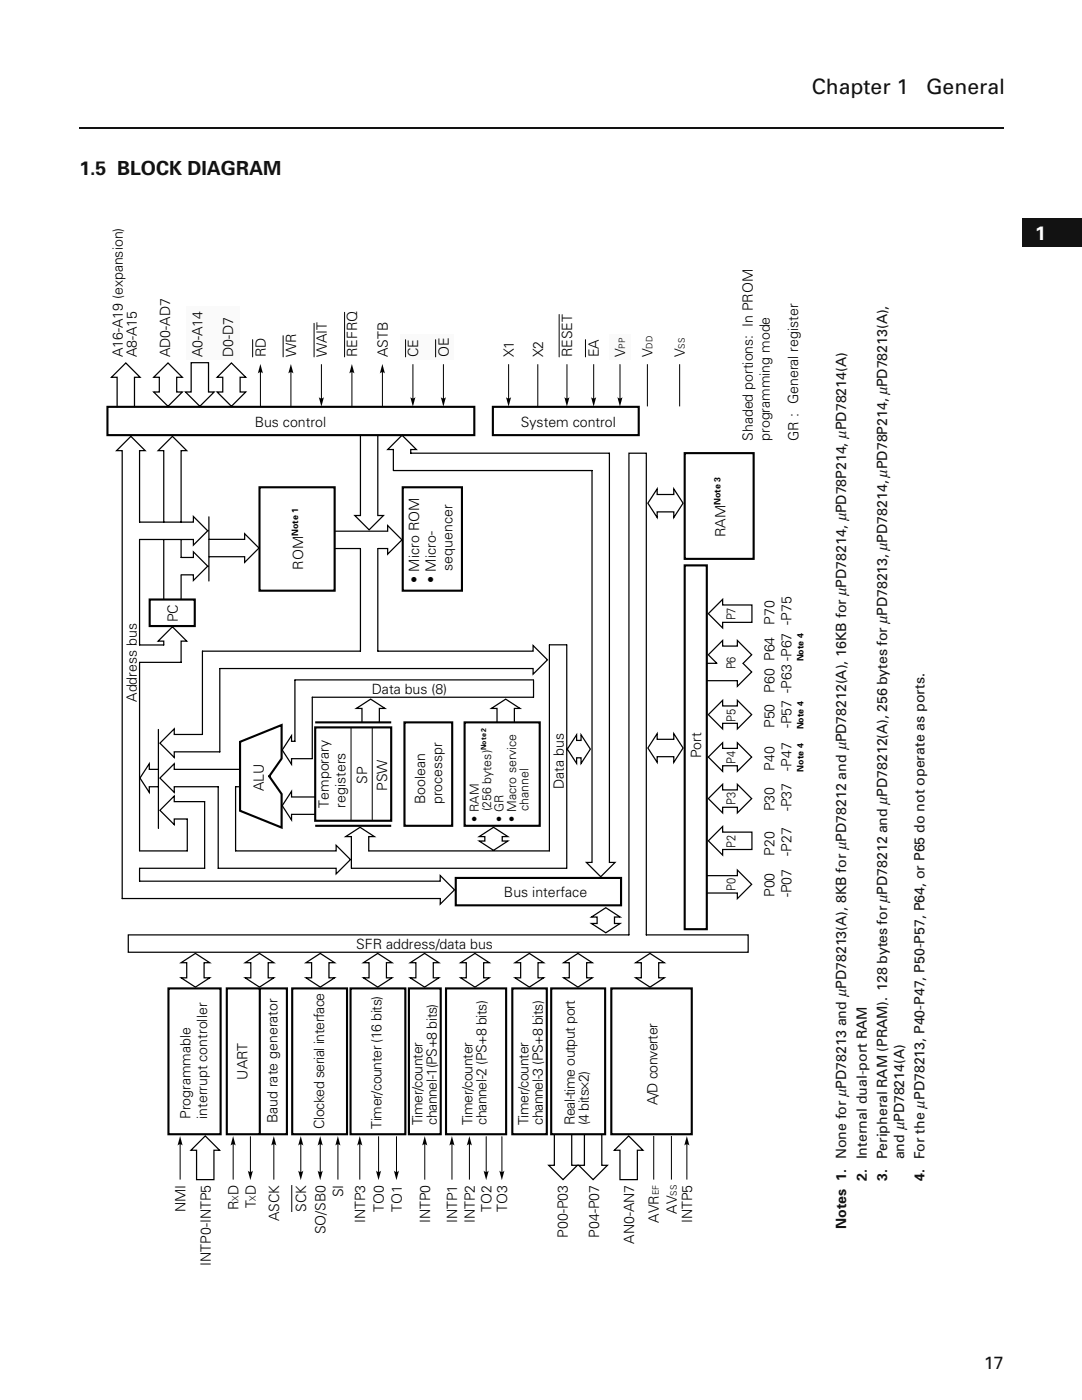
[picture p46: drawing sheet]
<svg xmlns="http://www.w3.org/2000/svg" width="216mm" height="279mm" viewBox="0 0 216 279" stroke-linecap="round" stroke-linejoin="round" font-family="sans-serif">
<defs><g id="words">
<g font-size="4.2" fill="#231f20">
<text x="162" y="18.7">Chapter 1</text>
<text x="184.8" y="18.7">General</text>
</g>
<text font-size="3.9" fill="#231f20" x="15.8" y="34.9">1.5 BLOCK DIAGRAM</text>
<text font-size="3.9" fill="#fff" x="206.6" y="47.9">1</text>
<text font-size="3.5" fill="#231f20" x="196.3" y="273.2">17</text>
<g font-size="2.8">
<text x="24.5" y="71.3" transform="rotate(-90 24.5 71.3)">A16-A19 (expansion)</text>
<text x="27.3" y="71.3" transform="rotate(-90 27.3 71.3)">A8-A15</text>
<text x="33.9" y="71.3" transform="rotate(-90 33.9 71.3)">AD0-AD7</text>
<text x="40.4" y="71.3" transform="rotate(-90 40.4 71.3)">A0-A14</text>
<text x="46.5" y="71.3" transform="rotate(-90 46.5 71.3)">D0-D7</text>
<text x="53" y="71.3" transform="rotate(-90 53 71.3)">RD</text>
<text x="59.1" y="71.3" transform="rotate(-90 59.1 71.3)">WR</text>
<text x="65.2" y="71.3" transform="rotate(-90 65.2 71.3)">WAIT</text>
<text x="71.3" y="71.3" transform="rotate(-90 71.3 71.3)">REFRQ</text>
<text x="77.4" y="71.3" transform="rotate(-90 77.4 71.3)">ASTB</text>
<text x="83.4" y="71.3" transform="rotate(-90 83.4 71.3)">CE</text>
<text x="89.5" y="71.3" transform="rotate(-90 89.5 71.3)">OE</text>
<text x="102.5" y="71.3" transform="rotate(-90 102.5 71.3)">X1</text>
<text x="108.4" y="71.3" transform="rotate(-90 108.4 71.3)">X2</text>
<text x="114.2" y="71.3" transform="rotate(-90 114.2 71.3)">RESET</text>
<text x="119.5" y="71.3" transform="rotate(-90 119.5 71.3)">EA</text>
<text x="124.8" y="71.3" transform="rotate(-90 124.8 71.3)">V</text>
<text x="130.2" y="71.3" transform="rotate(-90 130.2 71.3)">V</text>
<text x="136.7" y="71.3" transform="rotate(-90 136.7 71.3)">V</text>
<text x="50.8" y="85.2">Bus control</text>
<text x="103.9" y="85.2">System control</text>
<text x="150.2" y="88" transform="rotate(-90 150.2 88)">Shaded portions: In PROM</text>
<text x="153.6" y="88" transform="rotate(-90 153.6 88)">programming mode</text>
<text x="159.3" y="88" transform="rotate(-90 159.3 88)">GR : General register</text>
<text x="144.8" y="107.2" transform="rotate(-90 144.8 107.2)">RAM</text>
<text x="60.5" y="113.7" transform="rotate(-90 60.5 113.7)">ROM</text>
<text x="90.3" y="113.9" transform="rotate(-90 90.3 113.9)">sequencer</text>
<text x="83.6" y="116.3" transform="rotate(-90 83.6 116.3)">• Micro ROM</text>
<text x="87" y="116.3" transform="rotate(-90 87 116.3)">• Micro-</text>
<text x="35.5" y="124.2" transform="rotate(-90 35.5 124.2)">PC</text>
<text x="154.6" y="124.7" transform="rotate(-90 154.6 124.7)">P70</text>
<text x="27.3" y="140.1" transform="rotate(-90 27.3 140.1)">Address bus</text>
<text x="74.2" y="138.6">Data bus (8)</text>
<text x="154.6" y="138.3" transform="rotate(-90 154.6 138.3)">P60 P64</text>
<text x="154.6" y="145.3" transform="rotate(-90 154.6 145.3)">P50</text>
<text x="157.9" y="145.3" transform="rotate(-90 157.9 145.3)">-P57 -P63 -P67 -P75</text>
<text x="139.9" y="151.3" transform="rotate(-90 139.9 151.3)">Port</text>
<text x="154.6" y="153.8" transform="rotate(-90 154.6 153.8)">P40</text>
<text x="157.9" y="153.8" transform="rotate(-90 157.9 153.8)">-P47</text>
<text x="52.7" y="157.9" transform="rotate(-90 52.7 157.9)">ALU</text>
<text x="65.6" y="161.2" transform="rotate(-90 65.6 161.2)">Temporary</text>
<text x="69" y="161.2" transform="rotate(-90 69 161.2)">registers</text>
<text x="73.3" y="156.5" transform="rotate(-90 73.3 156.5)">SP</text>
<text x="77.3" y="157.9" transform="rotate(-90 77.3 157.9)">PSW</text>
<text x="84.8" y="160.5" transform="rotate(-90 84.8 160.5)">Boolean</text>
<text x="88.2" y="160.5" transform="rotate(-90 88.2 160.5)">processpr</text>
<text x="112.5" y="157.4" transform="rotate(-90 112.5 157.4)">Data bus</text>
<text x="154.6" y="161.9" transform="rotate(-90 154.6 161.9)">P30</text>
<text x="157.9" y="161.9" transform="rotate(-90 157.9 161.9)">-P37</text>
<text x="154.6" y="170.8" transform="rotate(-90 154.6 170.8)">P20</text>
<text x="157.9" y="170.8" transform="rotate(-90 157.9 170.8)">-P27</text>
<text x="100.6" y="179">Bus interface</text>
<text x="154.6" y="179" transform="rotate(-90 154.6 179)">P00</text>
<text x="157.9" y="179" transform="rotate(-90 157.9 179)">-P07</text>
<text x="71.1" y="189.5">SFR address/data bus</text>
<text x="49.4" y="215.5" transform="rotate(-90 49.4 215.5)">UART</text>
<text x="131.2" y="220.6" transform="rotate(-90 131.2 220.6)">A/D converter</text>
<text x="38" y="223.3" transform="rotate(-90 38 223.3)">Programmable</text>
<text x="41.3" y="223.3" transform="rotate(-90 41.3 223.3)">interrupt controller</text>
<text x="55.4" y="224.2" transform="rotate(-90 55.4 224.2)">Baud rate generator</text>
<text x="64.7" y="225.3" transform="rotate(-90 64.7 225.3)">Clocked serial interface</text>
<text x="76.1" y="225.3" transform="rotate(-90 76.1 225.3)">Timer/counter (16 bits)</text>
<text x="84.3" y="224.5" transform="rotate(-90 84.3 224.5)">Timer/counter</text>
<text x="87.1" y="224.5" transform="rotate(-90 87.1 224.5)">channel-1(PS+8 bits)</text>
<text x="94.3" y="224.5" transform="rotate(-90 94.3 224.5)">Timer/counter</text>
<text x="97.1" y="224.5" transform="rotate(-90 97.1 224.5)">channel-2 (PS+8 bits)</text>
<text x="105.5" y="224.5" transform="rotate(-90 105.5 224.5)">Timer/counter</text>
<text x="108.3" y="224.5" transform="rotate(-90 108.3 224.5)">channel-3 (PS+8 bits)</text>
<text x="114.7" y="224.5" transform="rotate(-90 114.7 224.5)">Real-time output port</text>
<text x="117.5" y="224.5" transform="rotate(-90 117.5 224.5)">(4 bits×2)</text>
<text x="68.5" y="239" transform="rotate(-90 68.5 239)">SI</text>
<text x="37" y="242" transform="rotate(-90 37 242)">NMI</text>
<text x="47.6" y="241.5" transform="rotate(-90 47.6 241.5)">R D</text>
<text x="51" y="241.2" transform="rotate(-90 51 241.2)">T D</text>
<text x="55.7" y="243.7" transform="rotate(-90 55.7 243.7)">ASCK</text>
<text x="61.1" y="241.8" transform="rotate(-90 61.1 241.8)">SCK</text>
<text x="72.8" y="244.2" transform="rotate(-90 72.8 244.2)">INTP3</text>
<text x="76.6" y="241.8" transform="rotate(-90 76.6 241.8)">TO0</text>
<text x="80.2" y="241.8" transform="rotate(-90 80.2 241.8)">TO1</text>
<text x="85.8" y="244.2" transform="rotate(-90 85.8 244.2)">INTP0</text>
<text x="91.2" y="244.2" transform="rotate(-90 91.2 244.2)">INTP1</text>
<text x="94.7" y="244.2" transform="rotate(-90 94.7 244.2)">INTP2</text>
<text x="98.1" y="241.8" transform="rotate(-90 98.1 241.8)">TO2</text>
<text x="101.2" y="241.8" transform="rotate(-90 101.2 241.8)">TO3</text>
<text x="131.5" y="244" transform="rotate(-90 131.5 244)">AVR</text>
<text x="135" y="242.2" transform="rotate(-90 135 242.2)">AV</text>
<text x="138.1" y="244.2" transform="rotate(-90 138.1 244.2)">INTP5</text>
<text x="65" y="246.4" transform="rotate(-90 65 246.4)">SO/SB0</text>
<text x="113.3" y="247" transform="rotate(-90 113.3 247)">P00-P03</text>
<text x="119.5" y="247" transform="rotate(-90 119.5 247)">P04-P07</text>
<text x="126.6" y="248.2" transform="rotate(-90 126.6 248.2)">AN0-AN7</text>
<text x="42.1" y="252.6" transform="rotate(-90 42.1 252.6)">INTP0-INTP5</text>
</g>
<g font-size="2.8" fill="#231f20">
<text x="180.4" y="231.4" transform="rotate(-90 180.4 231.4)">and µPD78214(A)</text>
<text x="173" y="235.6" transform="rotate(-90 173 235.6)">2. Internal dual-port RAM</text>
<text x="177" y="235.6" transform="rotate(-90 177 235.6)">3. Peripheral RAM (PRAM). 128 bytes for µPD78212 and µPD78212(A), 256 bytes for µPD78213, µPD78214, µPD78P214, µPD78213(A),</text>
<text x="184.5" y="235.6" transform="rotate(-90 184.5 235.6)">4. For the µPD78213, P40-P47, P50-P57, P64, or P65 do not operate as ports.</text>
<text x="168.8" y="245.2" transform="rotate(-90 168.8 245.2)">Notes 1. None for µPD78213 and µPD78213(A), 8KB for µPD78212 and µPD78212(A), 16KB for µPD78214, µPD78P214, µPD78214(A)</text>
</g>
<g font-size="2.5">
<text x="146.8" y="123.8" transform="rotate(-90 146.8 123.8)">P7</text>
<text x="146.8" y="133.6" transform="rotate(-90 146.8 133.6)">P6</text>
<text x="146.8" y="144" transform="rotate(-90 146.8 144)">P5</text>
<text x="146.8" y="152.4" transform="rotate(-90 146.8 152.4)">P4</text>
<text x="98" y="161.9" transform="rotate(-90 98 161.9)">(256 bytes)</text>
<text x="105.4" y="161.9" transform="rotate(-90 105.4 161.9)">channel</text>
<text x="146.8" y="160.7" transform="rotate(-90 146.8 160.7)">P3</text>
<text x="95.6" y="164" transform="rotate(-90 95.6 164)">• RAM</text>
<text x="100.5" y="164" transform="rotate(-90 100.5 164)">• GR</text>
<text x="103" y="164" transform="rotate(-90 103 164)">• Macro service</text>
<text x="146.8" y="169.2" transform="rotate(-90 146.8 169.2)">P2</text>
<text x="146.8" y="177.8" transform="rotate(-90 146.8 177.8)">P0</text>
</g>
<g font-size="1.8">
<text x="124.8" y="69.6" transform="rotate(-90 124.8 69.6)">PP</text>
<text x="130.2" y="69.6" transform="rotate(-90 130.2 69.6)">DD</text>
<text x="136.7" y="69.6" transform="rotate(-90 136.7 69.6)">SS</text>
<text x="143.8" y="100.8" transform="rotate(-90 143.8 100.8)">Note 3</text>
<text x="59.5" y="107" transform="rotate(-90 59.5 107)">Note 1</text>
<text x="160.3" y="132" transform="rotate(-90 160.3 132)">Note 4</text>
<text x="160.3" y="145.6" transform="rotate(-90 160.3 145.6)">Note 4</text>
<text x="160.3" y="154" transform="rotate(-90 160.3 154)">Note 4</text>
<text x="47.6" y="239.6" transform="rotate(-90 47.6 239.6)">X</text>
<text x="51" y="239.6" transform="rotate(-90 51 239.6)">X</text>
<text x="131.5" y="238.5" transform="rotate(-90 131.5 238.5)">EF</text>
<text x="135" y="238.6" transform="rotate(-90 135 238.6)">SS</text>
</g>
<text font-size="1.4" x="97" y="149.7" transform="rotate(-90 97 149.7)">Note 2</text>
</g></defs>
<path d="M15.8 25.6h184.6" fill="none" stroke="#231f20" stroke-width=".32"/>
<path d="M203.9 43.6h12v5.7h-12z" fill-rule="evenodd" fill="#231f20"/>
<g fill="none" stroke="#000" stroke-width=".42">
<path d="M21.4 81.2h73.2v5.6h-73.2zM51.8 97.2h15v20.7h-15zM80.4 97.2h11.8v20.7h-11.8zM98.3 81.2h29.2v5.6h-29.2zM136.6 90.4h13.8v21.1h-13.8zM29.9 119.6h9v5.3h-9zM136.6 112.8h4.4v72.6h-4.4zM47.9 148l8.3-3.3v6.7l-2.5 3.5 2.5 3.6v6.7l-8.3-3.4zM62.9 145.2h15.2v18.6h-15.2zM62.9 144.2h15.2M80.7 144.2h9.5v20.6h-9.5zM92.7 144.2h15v20.6h-15z"/>
<path d="M62.9 164.8h15.2M90.9 175.2h33v5.5h-33zM33.6 197.3h10.4v29.1h-10.4zM45.3 197.3h11.9v29.1h-11.9zM51.8 197.3v29.1M58.3 197.3h10.9v29.1h-10.9zM69.9 197.3h11v29.1h-11zM81.6 197.3h6.3v29.1h-6.3zM89 197.3h12v29.1h-12zM102.2 197.3h6.9v29.1h-6.9zM110 197.3h10.7v29.1h-10.7zM122 197.3h16v29.1h-16z"/>
</g>
<g fill="none" stroke="#000" stroke-width=".2">
<path d="M50.4 67.8v3.4M52 73.7v7.5M56.5 67v4.2M58.1 73.7v7.5M62.7 64.5v6.7M64.1 72.7v7.4M68.8 62.3v8.9M70.2 73.7v7.5M76.3 73.7v7.5M82.4 72.7v7.4M88.5 72.7v7.4M101.5 72.7v7.4"/>
<path d="M107.3 72.7v8.5M111.6 62.8v8.4M113.1 72.7v7.4M116.8 67.8v3.4M118.5 72.7v7.4M123.7 72.7v7.4M129.2 72.7v8.4M135.6 72.7v8.4M70 145.2v18.6M74.3 145.2v18.6M35.9 227.8v7.6M46.5 227.8v7.6"/>
<path d="M50 226.8v7.6M54.6 227.8v7.6M58.2 236.5v5.4M60 227.8v6.5M63.9 227.8v6.5M67.4 227.8v7.6M71.8 227.8v7.6M75.5 226.8v7.6M79.1 226.8v7.6M84.8 227.8v7.6M90.2 227.8v7.6M93.7 227.8v7.6"/>
<path d="M97 226.8v7.6M100.1 226.8v7.6M130.4 226.7v8.7M134 226.7v8.7M137.1 227.8v7.6"/>
</g>
<g fill="none" stroke="#000" stroke-width=".25">
<path d="M33.5 72.4l2.9 2.9h-1.1v2.9h1.1l-2.9 2.9-2.8-2.9h1.1v-2.9h-1.1zM38.1 72.4h3.5v5.8h1.1l-2.8 2.9-2.9-2.9h1.1zM46.2 72.4l2.8 2.9h-1.1v2.9h1.1l-2.8 2.9-2.9-2.9h1.1v-2.9h-1.1zM23.4 81.2v-5.9h-1.2l2.9-2.9 2.9 2.9h-1.2v5.9M71.9 86.9v16h-1.1l2.9 2.8 2.8-2.8h-1.1v-16M78.5 93.9h39.6M121.6 90.4l-39.6 .1v-.8h1.1l-2.9-2.8-2.8 2.8h1.1v4.2M121.6 90.5v81.6h1.1l-2.8 2.9-2.9-2.9h1.1v-78.2M131.1 97.6v1.1h3.3v-1.1l1.9 2.8-1.9 2.9v-1.1h-3.3v1.1l-1.8-2.9zM27.8 104.2v-14.3h1.2l-2.9-2.8-2.8 2.8h1.1v89.4h63.5l-.1 1.1 2.9-2.8-2.9-2.9v1.2h-59.9l-.1-2.6h13v-13.3h-6v-1.1l-2.9 2.8 2.9 2.9v-1.2h2.6v6.4h-9.5l-.1-37.6h8.3M27.8 107.7l.1 21h4.8v-.7h-1.2l2.9-2.9 2.9 2.9h-1.2v4.2M27.9 104.2h10.7v-1.1l2.8 2.8-2.8 2.9v-1.1h-10.7"/>
<path d="M32.7 104.2v-14.3h-1.2l2.9-2.8 2.9 2.8h-1.2v14.3M32.7 107.7v12M36.1 107.7v3.6M36.1 114.8v4.9M36.1 111.3h2.5v-1.2l2.8 2.9-2.8 2.8v-1.1h-2.4M41.7 103.2v12.7M41.8 107.6h7v-1.1l2.9 2.9-2.9 2.8v-1.1h-7M66.8 109.5h5.1v20.5l-31.5-.1v16.7h-5.6v-1.1l-2.9 2.8 2.9 2.9v-1.2h9.1v-16.5M66.8 106h10.5v-1.1l2.9 2.8-2.9 2.9v-1.1h-1.9M75.4 109.5v20.4M58.8 135.7h47.7M58.8 135.7v12.3"/>
<path d="M75.4 130h31v-1.2l2.8 2.9-2.8 2.8v-1.1h-62.5M106.5 135.8v3.4l-44.2-.1v12.3h-4.1v1.1l-1.9-2.8 1.9-2.9v1.1h.6M109.6 128.7v41.1h-36v-2.8h1.1l-2.9-1.9-2.8 1.9h1.1v6.3M109.6 128.7h3.5M113.1 128.7v44.6M141.1 132.4h1.9M141.3 122.5l2.9-2.9v1.1h5.8v3.5h-5.8v1.1zM148.3 132.4l1.7-1.7-2.9-2.9v1.1h-2.9v-1.1l-2.9 2.9 1.7 1.7M148.3 132.4l1.7 1.7-2.9 2.9v-1.2h-6M31.6 145.6v19.7M31.6 153.5h-1.8v-1.1l-1.9 2.9 1.9 2.8v-1.1h1.8M47 157v12.8"/>
<path d="M47 157h.9M47.9 153.5h-13.1v-1.1l-2.9 2.9 2.9 2.8v-1.1h8.7v16.3h23.6v1.1l2.8-2.8-2.8-2.9v1.1h-20.1M62.9 159.1h-4.7v-1.2l-1.9 2.9 1.9 2.8v-1.1h4.7M72.2 144.1v-2.7h-1.1l2.9-1.9 2.8 1.9h-1.1v2.7M99.2 144.1v-2.7h-1.2l2.9-1.9 2.9 1.9h-1.2v2.7M115.1 146.6v1.2h.8v-1.2l1.9 2.9-1.9 2.9v-1.2h-.8v1.2l-1.9-2.9zM131.1 146.4v1.1h3.3v-1.1l1.9 2.9-1.9 2.8v-1.1h-3.3v1.1l-1.8-2.8zM141.3 142.6l2.9-2.8v1.1h2.9v-1.1l2.9 2.8-2.9 2.9v-1.1h-2.9v1.1zM141.3 151.1l2.9-2.9v1.2h2.9v-1.2l2.9 2.9-2.9 2.8v-1.1h-2.9v1.1zM141.3 159.4l2.9-2.9v1.1h2.9v-1.1l2.9 2.9-2.9 2.8v-1.1h-2.9v1.1zM70.1 173.3h43M95.6 167l2.9-1.9 2.8 1.9h-1.1v.8h1.1l-2.8 1.9-2.9-1.9h1.1v-.8z"/>
<path d="M141.1 174.8h6v-1.2l2.9 2.9-2.9 2.8v-1.1h-6M141.3 167.8l2.9-2.9v1.2h5.8v3.4h-5.8v1.2zM25.6 186.6h99.9v-96.2h3.5v96.2h20.3v3.4h-123.7zM36.1 192.1l2.9-1.8 2.8 1.8h-1.1v3h1.1l-2.8 1.9-2.9-1.9h1.2v-3zM48.9 192.1l2.9-1.8 2.8 1.8h-1.1v3h1.1l-2.8 1.9-2.9-1.9h1.1v-3zM61.1 192.1l2.8-1.8 2.9 1.8h-1.2v3h1.2l-2.9 1.9-2.8-1.9h1.1v-3zM72.5 192.1l2.9-1.8 2.8 1.8h-1.1v3h1.1l-2.8 1.9-2.9-1.9h1.1v-3zM81.9 192.1l2.8-1.8 2.9 1.8h-1.1v3h1.1l-2.9 1.9-2.8-1.9h1.1v-3zM91.9 192.1l2.9-1.8 2.8 1.8h-1.1v3h1.1l-2.8 1.9-2.9-1.9h1.1v-3zM102.8 192.1l2.8-1.8 2.9 1.8h-1.1v3h1.1l-2.9 1.9-2.8-1.9h1.1v-3zM112.5 192.1l2.8-1.8 2.9 1.8h-1.1v3h1.1l-2.9 1.9-2.8-1.9h1.1v-3zM118 183l2.9-1.8 2.8 1.8h-1.1v1.3h1.1l-2.8 1.9-2.9-1.9h1.1v-1.3z"/>
<path d="M126.8 192.1l2.9-1.8 2.9 1.8h-1.2v3h1.2l-2.9 1.9-2.9-1.9h1.2v-3zM38.1 229.6l2.9-2.9 2.8 2.9h-1.1v5.8h-3.5v-5.8zM110.6 226.4v6.2h-1.1l2.8 2.8 2.9-2.8h-1.1v-6.2M116.6 226.4v6.2h-1.1l2.8 2.8 2.9-2.8h-1.1v-6.2M122.6 229.6l2.8-2.9 2.9 2.9h-1.1v5.8h-3.5v-5.8z"/>
</g>
<g fill="#000">
<path d="M52 72.6l.5 2a.59 .59 0 0 0-.5-.3 .59 .59 0 0 0-.6 .3zM58 72.6l.6 2a.59 .59 0 0 0-.6-.3 .59 .59 0 0 0-.5 .3zM70.2 72.6l.5 2a.59 .59 0 0 0-.5-.3 .59 .59 0 0 0-.5 .3zM76.3 72.6l.5 2a.59 .59 0 0 0-.5-.3 .59 .59 0 0 0-.5 .3zM63.6 79.2a.59 .59 0 0 0 .5 .3 .59 .59 0 0 0 .6-.3l-.6 2zM81.9 79.2a.59 .59 0 0 0 .5 .3 .59 .59 0 0 0 .5-.3l-.5 2zM87.9 79.2a.59 .59 0 0 0 .6 .3 .59 .59 0 0 0 .5-.3l-.5 2zM100.9 79.2a.59 .59 0 0 0 .6 .3 .59 .59 0 0 0 .5-.3l-.5 2zM112.6 79.2a.59 .59 0 0 0 .5 .3 .59 .59 0 0 0 .6-.3l-.6 2zM117.9 79.2a.59 .59 0 0 0 .6 .3 .59 .59 0 0 0 .5-.3l-.5 2zM123.2 79.2a.59 .59 0 0 0 .5 .3 .59 .59 0 0 0 .5-.3l-.5 2zM35.9 226.7l.6 2a.59 .59 0 0 0-.6-.3 .59 .59 0 0 0-.5 .3z"/>
<path d="M46.5 226.7l.6 2a.59 .59 0 0 0-.6-.3 .59 .59 0 0 0-.5 .3zM49.4 233.5a.59 .59 0 0 0 .6 .4 .59 .59 0 0 0 .5-.4l-.5 2zM54.6 226.7l.6 2a.59 .59 0 0 0-.6-.3 .59 .59 0 0 0-.5 .3zM60 226.7l.5 2a.59 .59 0 0 0-.5-.3 .59 .59 0 0 0-.5 .3zM59.5 233.5a.59 .59 0 0 0 .5 .4 .59 .59 0 0 0 .5-.4l-.5 2zM63.9 226.7l.5 2a.59 .59 0 0 0-.5-.3 .59 .59 0 0 0-.5 .3zM63.4 233.5a.59 .59 0 0 0 .5 .4 .59 .59 0 0 0 .5-.4l-.5 2zM67.4 226.7l.6 2a.59 .59 0 0 0-.6-.3 .59 .59 0 0 0-.5 .3zM71.8 226.7l.5 2a.59 .59 0 0 0-.5-.3 .59 .59 0 0 0-.5 .3zM75 233.5a.59 .59 0 0 0 .5 .4 .59 .59 0 0 0 .6-.4l-.6 2zM78.6 233.5a.59 .59 0 0 0 .5 .4 .59 .59 0 0 0 .5-.4l-.5 2zM84.8 226.7l.5 2a.59 .59 0 0 0-.5-.3 .59 .59 0 0 0-.6 .3z"/>
<path d="M90.2 226.7l.5 2a.59 .59 0 0 0-.5-.3 .59 .59 0 0 0-.6 .3zM93.7 226.7l.5 2a.59 .59 0 0 0-.5-.3 .59 .59 0 0 0-.6 .3zM96.5 233.5a.59 .59 0 0 0 .5 .4 .59 .59 0 0 0 .5-.4l-.5 2zM99.6 233.5a.59 .59 0 0 0 .5 .4 .59 .59 0 0 0 .6-.4l-.6 2zM137 226.7l.6 2a.59 .59 0 0 0-.5-.3 .59 .59 0 0 0-.6 .3z"/>
</g>
<g fill="#e6e6e6">
<path d="M37.1 61.2h10.8v10.6h-10.8z"/>
<path d="M79.8 66.7h10.8v5.1h-10.8z"/>
</g>
<path d="M80.9 67.8v3.4M86.9 67.8v3.4" fill="none" stroke="#000" stroke-width=".2"/>
<path d="M121.5 66.7h4.4v5.1h-4.4z" fill="#e6e6e6"/>
<use href="#words"/>
</svg>
